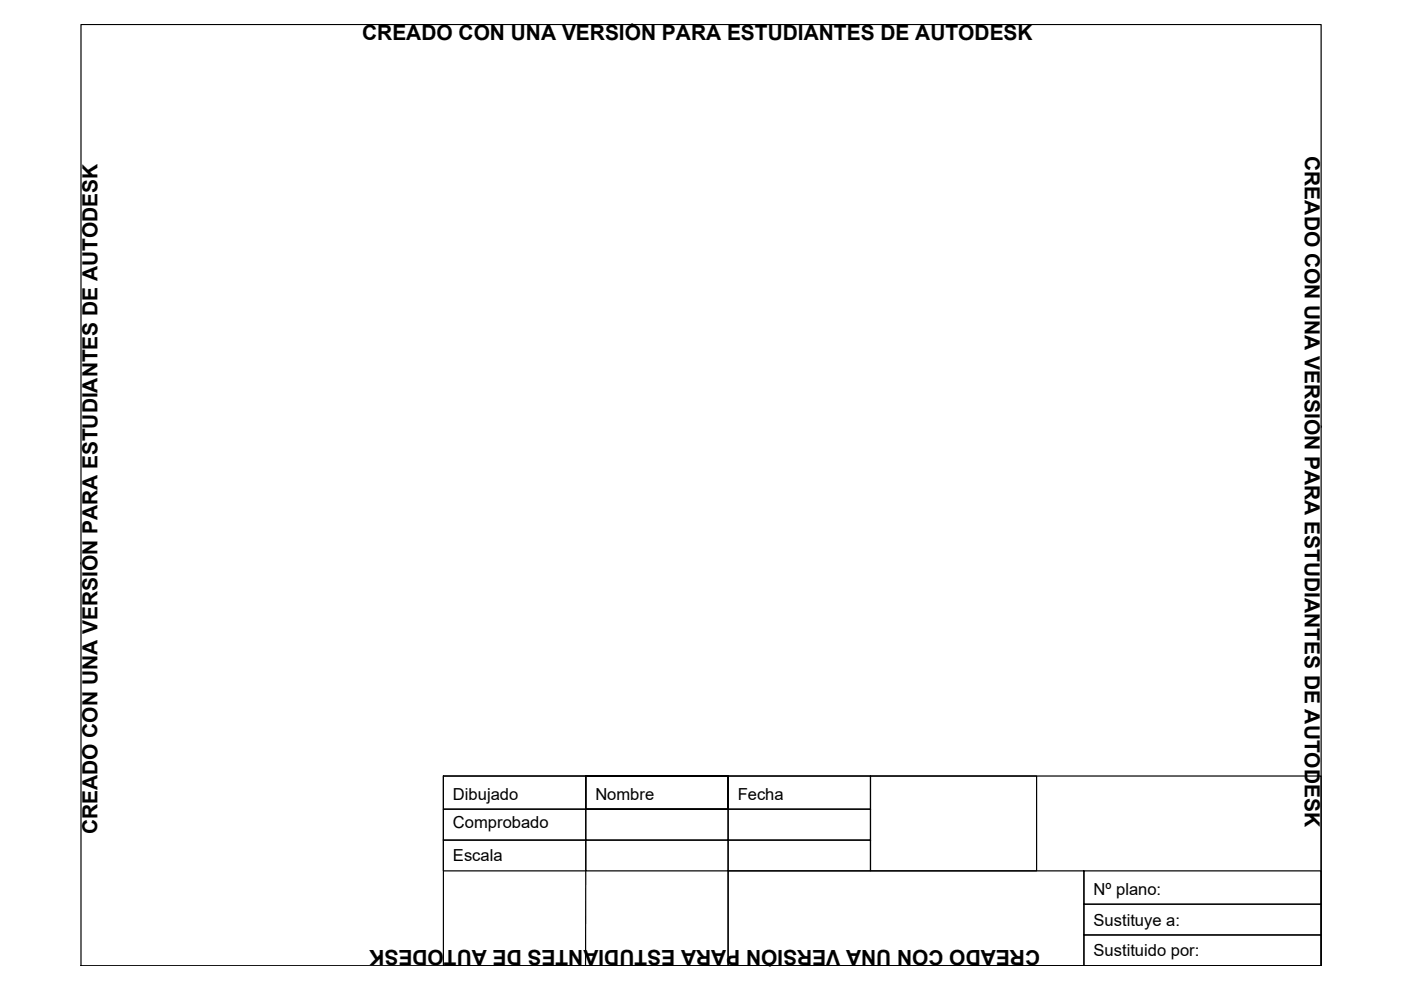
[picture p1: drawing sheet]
<svg xmlns="http://www.w3.org/2000/svg" width="297mm" height="210mm" viewBox="0 0 297 210" stroke-linecap="round" stroke-linejoin="round" font-family="sans-serif">
<defs><g id="words">
<g font-size="4.4">
<text x="76.8" y="8.5">CREADO CON UNA VERSIÓN PARA ESTUDIANTES DE AUTODESK</text>
<text x="276.6" y="33.1" transform="rotate(90 276.6 33.1)">CREADO CON UNA VERSIÓN PARA ESTUDIANTES DE AUTODESK</text>
<text x="20.6" y="176.9" transform="rotate(-90 20.6 176.9)">CREADO CON UNA VERSIÓN PARA ESTUDIANTES DE AUTODESK</text>
<text x="220.5" y="201.5" transform="rotate(180 220.5 201.5)">CREADO CON UNA VERSIÓN PARA ESTUDIANTES DE AUTODESK</text>
</g>
<g font-size="3.5">
<text x="96" y="169.6">Dibujado</text>
<text x="126.2" y="169.6">Nombre</text>
<text x="156.4" y="169.6">Fecha</text>
<text x="96" y="175.6">Comprobado</text>
<text x="96" y="182.7">Escala</text>
<text x="231.8" y="189.7">Nº plano:</text>
<text x="231.8" y="196.2">Sustituye a:</text>
<text x="231.8" y="202.8">Sustituido por:</text>
</g>
</g></defs>
<!-- layer: 0 -->
<g fill="none" stroke="#000" stroke-width=".25">
<path d="M17.2 5.2h262.9v199.6h-262.9zM94 164.5h186.1v40.3h-186.1zM94 164.5h30.2v7.1h-30.2zM94 171.6h30.2v6.5h-30.2zM94 178.1h30.2v6.5h-30.2zM124.2 164.5v7.1h30.2v-7.1h-30.2h30.2v7.1h-30.2zM124.2 171.6h30.2v6.5h-30.2zM124.2 178.1h30.2v6.5h-30.2zM154.4 164.5h30.2v7.1h-30.2zM154.4 171.6h30.2v6.5h-30.2zM154.4 178.1h30.2v6.5h-30.2zM184.6 164.5h35.2v20.1h-35.2z"/>
<path d="M124.2 184.6l-.1 20.2M154.4 184.6h75.4v20.2h-75.4zM154.4 184.6v20.2M229.8 198.2h50.3v6.6h-50.3zM229.8 191.7h50.3v6.5h-50.3zM229.8 184.6h50.3v7.1h-50.3z"/>
</g>
<use href="#words"/>
</svg>
